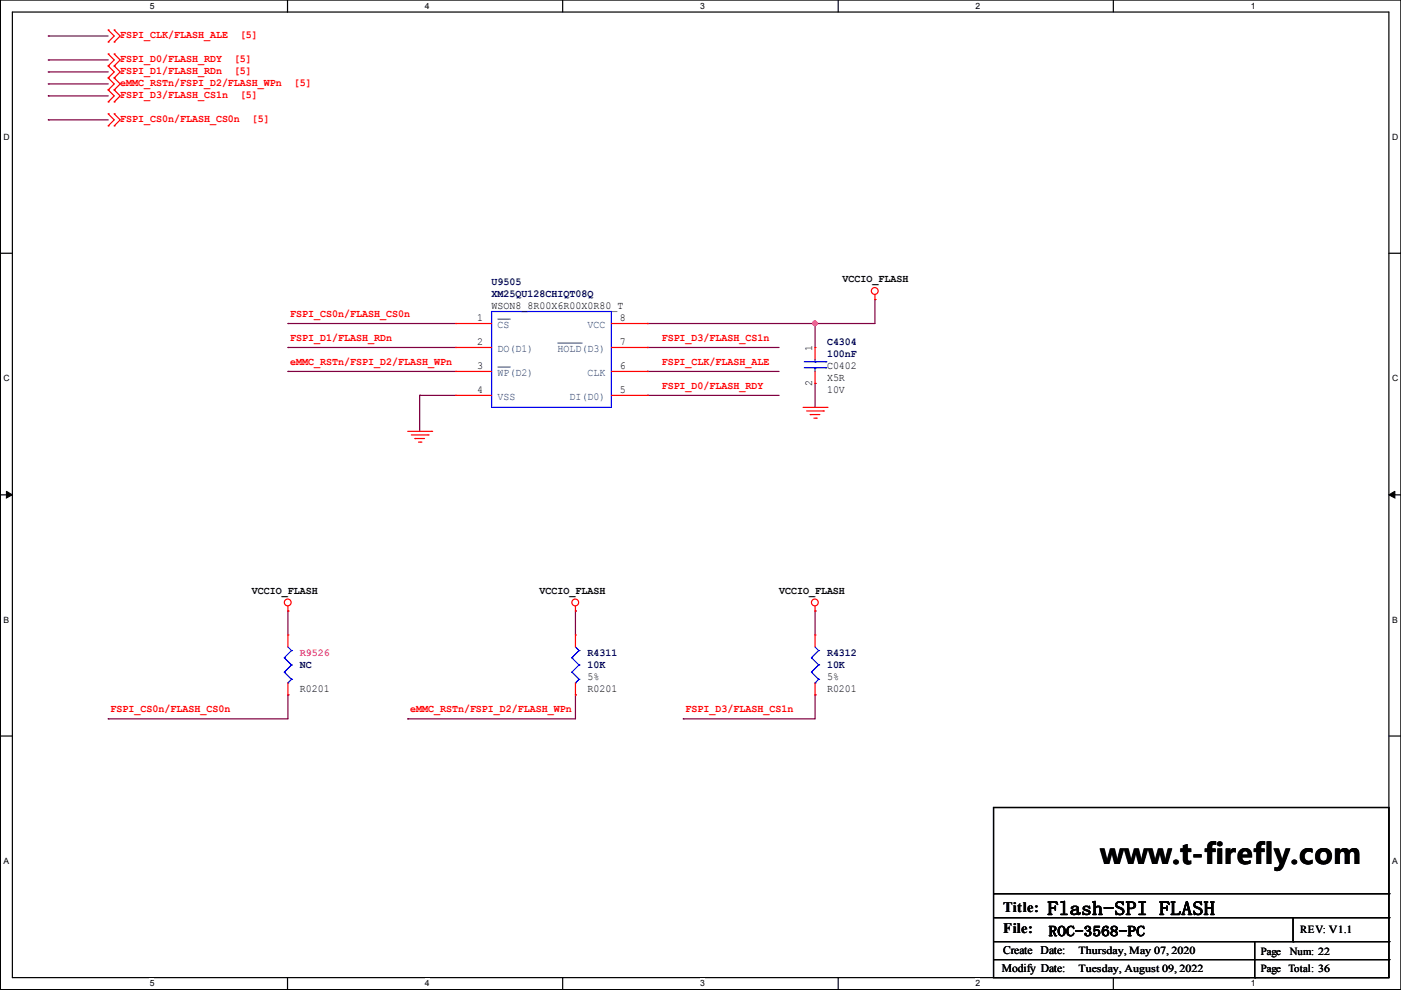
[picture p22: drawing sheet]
<svg xmlns="http://www.w3.org/2000/svg" width="297mm" height="210mm" viewBox="0 0 297 210" stroke-linecap="round" stroke-linejoin="round" font-family="sans-serif">
<defs><g id="words">
<text font-size="6" x="233.3" y="183.2">www.t-firefly.com</text>
<text font-size="4.1" x="222.1" y="194">Flash-SPI FLASH</text>
<g font-size="3">
<text x="212.7" y="193.3">Title:</text>
<text x="212.7" y="197.9">File:</text>
<text x="222.3" y="198.5">ROC-3568-PC</text>
</g>
<g font-size="2.5">
<text x="212.7" y="202.4">Create Date:</text>
<text x="212.4" y="206.2">Modify Date:</text>
</g>
<g font-size="2.3" fill="#f00">
<text x="25.5" y="8.1">FSPI_CLK/FLASH_ALE</text>
<text x="50.9" y="8.1">[5]</text>
<text x="25.5" y="15.7">FSPI_D1/FLASH_RDn</text>
<text x="25.5" y="13.1">FSPI_D0/FLASH_RDY</text>
<text x="49.6" y="15.7">[5]</text>
<text x="49.6" y="13.1">[5]</text>
<text x="25.5" y="20.8">FSPI_D3/FLASH_CS1n</text>
<text x="25.5" y="18.2">eMMC_RSTn/FSPI_D2/FLASH_WPn</text>
<text x="50.9" y="20.8">[5]</text>
<text x="62.3" y="18.2">[5]</text>
<text x="25.5" y="25.8">FSPI_CS0n/FLASH_CS0n</text>
<text x="53.4" y="25.8">[5]</text>
<text x="61.6" y="67.2">FSPI_CS0n/FLASH_CS0n</text>
<text x="61.6" y="72.3">FSPI_D1/FLASH_RDn</text>
<text x="61.6" y="77.4">eMMC_RSTn/FSPI_D2/FLASH_WPn</text>
<text x="140.3" y="77.4">FSPI_CLK/FLASH_ALE</text>
<text x="140.3" y="72.3">FSPI_D3/FLASH_CS1n</text>
<text x="140.3" y="82.5">FSPI_D0/FLASH_RDY</text>
<text x="23.5" y="151.1">FSPI_CS0n/FLASH_CS0n</text>
<text x="87" y="151.1">eMMC_RSTn/FSPI_D2/FLASH_WPn</text>
<text x="145.4" y="151.1">FSPI_D3/FLASH_CS1n</text>
</g>
<g font-size="2.3">
<text x="178.6" y="59.9">VCCIO_FLASH</text>
<text x="104.2" y="65.5">WSON8_8R00X6R00X0R80_T</text>
<text x="101.2" y="68">1</text>
<text x="131.4" y="68">8</text>
<text x="101.2" y="73.1">2</text>
<text x="131.4" y="73.1">7</text>
<text x="172.2" y="74.4" transform="rotate(-90 172.2 74.4)">1</text>
<text x="101.2" y="78.2">3</text>
<text x="101.2" y="83.2">4</text>
<text x="131.4" y="83.2">5</text>
<text x="131.4" y="78.2">6</text>
<text x="172.2" y="81.8" transform="rotate(-90 172.2 81.8)">2</text>
<text x="175.3" y="78.2">C0402</text>
<text x="175.3" y="80.7">X5R</text>
<text x="175.3" y="83.2">10V</text>
<text x="53.4" y="125.9">VCCIO_FLASH</text>
<text x="114.4" y="125.9">VCCIO_FLASH</text>
<text x="165.2" y="125.9">VCCIO_FLASH</text>
<text x="63.6" y="146.7">R0201</text>
<text x="124.5" y="146.7">R0201</text>
<text x="124.5" y="144.2">5%</text>
<text x="175.3" y="146.7">R0201</text>
<text x="175.3" y="144.2">5%</text>
<text x="275.7" y="197.9">REV: V1.1</text>
<text x="228.7" y="202.2">Thursday, May 07, 2020</text>
<text x="267.3" y="202.5">Page</text>
<text x="273.5" y="202.5">Num: 22</text>
<text x="228.7" y="206">Tuesday, August 09, 2022</text>
<text x="267.3" y="206">Page</text>
<text x="273.2" y="206">Total: 36</text>
</g>
<g font-size="2.3" fill="#000080">
<text x="104.2" y="60.4">U9505</text>
<text x="104.2" y="62.9">XM25QU128CHIQT08Q</text>
<text x="175.3" y="73.1">C4304</text>
<text x="175.3" y="75.6">100nF</text>
<text x="63.6" y="141.7">NC</text>
<text x="124.5" y="139.1">R4311</text>
<text x="124.5" y="141.7">10K</text>
<text x="175.3" y="139.1">R4312</text>
<text x="175.3" y="141.7">10K</text>
</g>
<g font-size="2.3" fill="#004080">
<text x="105.5" y="69.6">CS</text>
<text x="124.5" y="69.6">VCC</text>
<text x="105.5" y="74.7">DO(D1)</text>
<text x="118.2" y="74.7">HOLD(D3)</text>
<text x="105.5" y="79.8">WP(D2)</text>
<text x="124.5" y="79.8">CLK</text>
<text x="105.5" y="84.9">VSS</text>
<text x="120.7" y="84.9">DI(D0)</text>
</g>
<text font-size="2.3" fill="#f0f" x="63.6" y="139.1">R9526</text>
<g font-size="1.8">
<text x="31.7" y="1.9">5</text>
<text x="90.1" y="1.9">4</text>
<text x="148.4" y="1.9">3</text>
<text x="206.8" y="1.9">2</text>
<text x="265.2" y="1.9">1</text>
<text x=".8" y="29.7">D</text>
<text x="295.1" y="29.7">D</text>
<text x=".8" y="80.9">C</text>
<text x="295.1" y="80.9">C</text>
<text x=".8" y="132.1">B</text>
<text x="295.1" y="132.1">B</text>
<text x=".8" y="183.2">A</text>
<text x="295.1" y="183.2">A</text>
<text x="31.7" y="209.1">5</text>
<text x="90.1" y="209.1">4</text>
<text x="148.4" y="209.1">3</text>
<text x="206.8" y="209.1">2</text>
<text x="265.2" y="209.1">1</text>
</g>
</g></defs>
<path d="M.1 0h296.9v209.8h-296.9zM2.6 2.6h291.9v204.7h-291.9z" fill="none" stroke="#000" stroke-width=".25"/>
<g fill="#fff">
<path d="M31.7 .3h1v1.9h-1z"/>
<path d="M31.7 207.5h1v2h-1z"/>
</g>
<path d="M61 0v2.6M61 207.3v2.5" fill="none" stroke="#000" stroke-width=".25"/>
<g fill="#fff">
<path d="M90.1 .3h.9v1.9h-.9z"/>
<path d="M90.1 207.5h.9v2h-.9z"/>
</g>
<path d="M119.3 0v2.6M119.3 207.3v2.5" fill="none" stroke="#000" stroke-width=".25"/>
<g fill="#fff">
<path d="M148.4 .3h1v1.9h-1z"/>
<path d="M148.4 207.5h1v2h-1z"/>
</g>
<path d="M177.7 0v2.6M177.7 207.3v2.5" fill="none" stroke="#000" stroke-width=".25"/>
<g fill="#fff">
<path d="M206.8 .3h1v1.9h-1z"/>
<path d="M206.8 207.5h1v2h-1z"/>
</g>
<path d="M236.1 0v2.6M236.1 207.3v2.5" fill="none" stroke="#000" stroke-width=".25"/>
<g fill="#fff">
<path d="M265.2 .3h.9v1.9h-.9z"/>
<path d="M265.2 207.5h.9v2h-.9z"/>
<path d="M.8 28.1h1.1v2h-1.1z"/>
<path d="M295.1 28.1h1.2v2h-1.2z"/>
<path d="M.8 79.3h1.1v1.9h-1.1z"/>
<path d="M295.1 79.3h1.2v1.9h-1.2z"/>
</g>
<path d="M.1 53.7h2.5M294.5 53.7h2.5" fill="none" stroke="#000" stroke-width=".25"/>
<g fill="#fff">
<path d="M.8 130.5h1.1v1.9h-1.1z"/>
<path d="M295.1 130.5h1.1v1.9h-1.1z"/>
</g>
<path d="M.1 104.9h2.5M294.5 104.9h2.5" fill="none" stroke="#000" stroke-width=".25"/>
<path d="M1.4 104.2l1.2 .7-1.2 .7zM294.5 104.9l1.2-.7v1.4z" fill="#000" stroke="#000" stroke-width=".21"/>
<g fill="#fff">
<path d="M.8 181.6h1v2h-1z"/>
<path d="M295.1 181.6h1.1v2h-1.1z"/>
</g>
<g fill="none" stroke="#000" stroke-width=".25">
<path d="M.1 156.1h2.5M294.5 156.1h2.5M210.7 171.2h83.8v36.1h-83.8zM210.7 189.5h83.8M210.7 194.6h83.8M210.7 199.7h83.8M266 199.7v7.6M274.2 199.7h.1M274.2 194.6v5.1M294.5 189.5h.1M294.5 194.6h.1M294.5 199.7h.1"/>
<path d="M210.7 203.5h83.8M266 207.3h.1M294.5 203.5h.1"/>
</g>
<g fill="none" stroke="#800040" stroke-width=".25">
<path d="M10.2 15.3h.1M10.2 12.7h.1M10.2 7.6h.1M10.2 17.8h.1M10.2 15.3h12.7M10.2 12.7h12.7M10.2 7.6h12.7M10.2 17.8h12.7M10.2 20.3h.1M10.2 25.4h.1M10.2 20.3h12.7M10.2 25.4h12.7"/>
<path d="M61 68.6h.1M61 73.7h.1M61 78.8h.1M61 68.6h35.6M61 73.7h35.6M61 78.8h35.6M137.2 78.8h.1M137.2 68.6h.1M137.2 73.7h.1M137.2 73.7h28M137.2 78.8h28M172.8 68.6h.1"/>
<path d="M172.8 68.6v5.1M185.5 63.5h.1M185.5 63.5v5.1h-48.3M89 83.8h.1M89 83.8h7.6M89 83.8v7.7M137.2 83.8h.1M137.2 83.8h28M172.8 81.3h.1M172.8 81.3v5.1M61 129.6h.1M61 129.6v5"/>
<path d="M122 129.6h.1M122 129.6v5M172.8 129.6h.1M172.8 129.6v5M22.9 152.4h.1M61 147.3h.1M61 147.3v5.1h-38.1M86.4 152.4h.1M122 147.3h.1M122 147.3v5.1h-35.6M144.9 152.4h.1M172.8 147.3h.1"/>
<path d="M172.8 147.3v5.1h-27.9"/>
</g>
<circle cx="172.8" cy="68.6" r=".47" fill="#f0f" stroke="#f0f" stroke-width=".25"/>
<g fill="none" stroke="#f00" stroke-width=".25">
<path d="M22.9 19.1h.1M22.9 16.5h.1M22.9 14h.1M22.9 11.4h.1M22.9 8.9h.1M22.9 6.4h.1M22.9 19.1l1.3 1.2-1.3 1.3M22.9 14l1.3 1.3-1.3 1.2M22.9 11.4l1.3 1.3-1.3 1.3M22.9 16.5l1.3 1.3-1.3 1.3M22.9 6.4l1.3 1.2-1.3 1.3M24.2 19.1h.1"/>
<path d="M24.2 16.5h.1M24.2 14h.1M24.2 11.4h.1M24.2 8.9h.1M24.2 6.4h.1M24.2 19.1l1.3 1.2-1.3 1.3M24.2 14l1.3 1.3-1.3 1.2M24.2 11.4l1.3 1.3-1.3 1.3M24.2 16.5l1.3 1.3-1.3 1.3M24.2 6.4l1.3 1.2-1.3 1.3M22.9 21.6h.1M22.9 26.7h.1"/>
<path d="M22.9 24.1h.1M22.9 24.1l1.3 1.3-1.3 1.3M24.2 21.6h.1M24.2 26.7h.1M24.2 24.1h.1M24.2 24.1l1.3 1.3-1.3 1.3M96.6 68.6h.1M96.6 78.8h.1M96.6 73.7h.1M96.6 68.6h7.6M96.6 78.8h7.6M96.6 73.7h7.6"/>
<path d="M129.6 68.6h7.6M129.6 78.8h7.6M129.6 73.7h7.6M137.2 68.6h.1M137.2 78.8h.1M137.2 73.7h.1M172.8 73.7h.1M172.8 73.7v2.5M172.8 78.8v2.5M185.5 63.5h.1M185.5 62.5v1M86.4 91.5h5.1"/>
<path d="M87.2 92.2h3.6M88 93h.1M88 93h2M88.7 93.7h.5M89.2 93.7h.1M90.8 92.2h.1M91.5 91.5h.1M96.6 83.8h.1M96.6 83.8h7.6M129.6 83.8h7.6M137.2 83.8h.1M170.3 86.4h5"/>
<path d="M171 87.1h3.6M171.8 87.9h.1M171.8 87.9h2M172.6 88.7h.5M172.8 81.3h.1M173.1 88.7h.1M174.6 87.1h.1M175.3 86.4h.1M61 129.6h.1M61 134.6h.1M61 128.5v1.1M61 134.6v2.6"/>
<path d="M122 129.6h.1M122 134.6h.1M122 128.5v1.1M122 134.6v2.6M172.8 129.6h.1M172.8 134.6h.1M172.8 128.5v1.1M172.8 134.6v2.6M61 147.3h.1M61 144.8v2.5M122 147.3h.1M122 144.8v2.5"/>
<path d="M172.8 147.3h.1M172.8 144.8v2.5"/>
<circle cx="185.5" cy="61.7" r=".72"/>
<circle cx="61" cy="127.7" r=".72"/>
<circle cx="122" cy="127.7" r=".72"/>
<circle cx="172.8" cy="127.7" r=".72"/>
</g>
<g fill="none" stroke="#00f" stroke-width=".25">
<path d="M104.2 66.1h25.4v20.3h-25.4zM170.5 78h4.6M170.5 76.7h4.6M172.8 76.7h.1M172.8 78h.1M172.8 76.2v.5M172.8 78v.8M175.1 78h.1M175.1 76.7h.1M60.3 139.5h.1M60.3 139.5l1.5 1.5M61 137.2l.8 .7"/>
<path d="M61.8 137.9h.1M61.8 137.9l-1.5 1.6M121.2 139.5h.1M121.2 139.5l1.6 1.5M122 137.2l.8 .7M122.8 137.9h.1M122.8 137.9l-1.6 1.6M172 139.5h.1M172 139.5l1.6 1.5M172.8 137.2l.8 .7M173.6 137.9h.1M173.6 137.9l-1.6 1.6"/>
<path d="M60.3 142.5h.1M60.3 142.5l1.5 1.5M61 144.8h.1M61.8 141h.1M61.8 144h.1M61.8 141l-1.5 1.5M61.8 144l-.8 .8M121.2 142.5h.1M121.2 142.5l1.6 1.5M122 144.8h.1M122.8 141h.1M122.8 144h.1"/>
<path d="M122.8 141l-1.6 1.5M122.8 144l-.8 .8M172 142.5h.1M172 142.5l1.6 1.5M172.8 144.8h.1M173.6 141h.1M173.6 144h.1M173.6 141l-1.6 1.5M173.6 144l-.8 .8"/>
</g>
<path d="M105.5 67.7h2.5M105.5 77.8h2.5M108 67.7h.1M108 77.8h.1M118.2 72.7h5.1M123.3 72.7h.1" fill="none" stroke="#004080" stroke-width=".21"/>
<use href="#words"/>
</svg>
